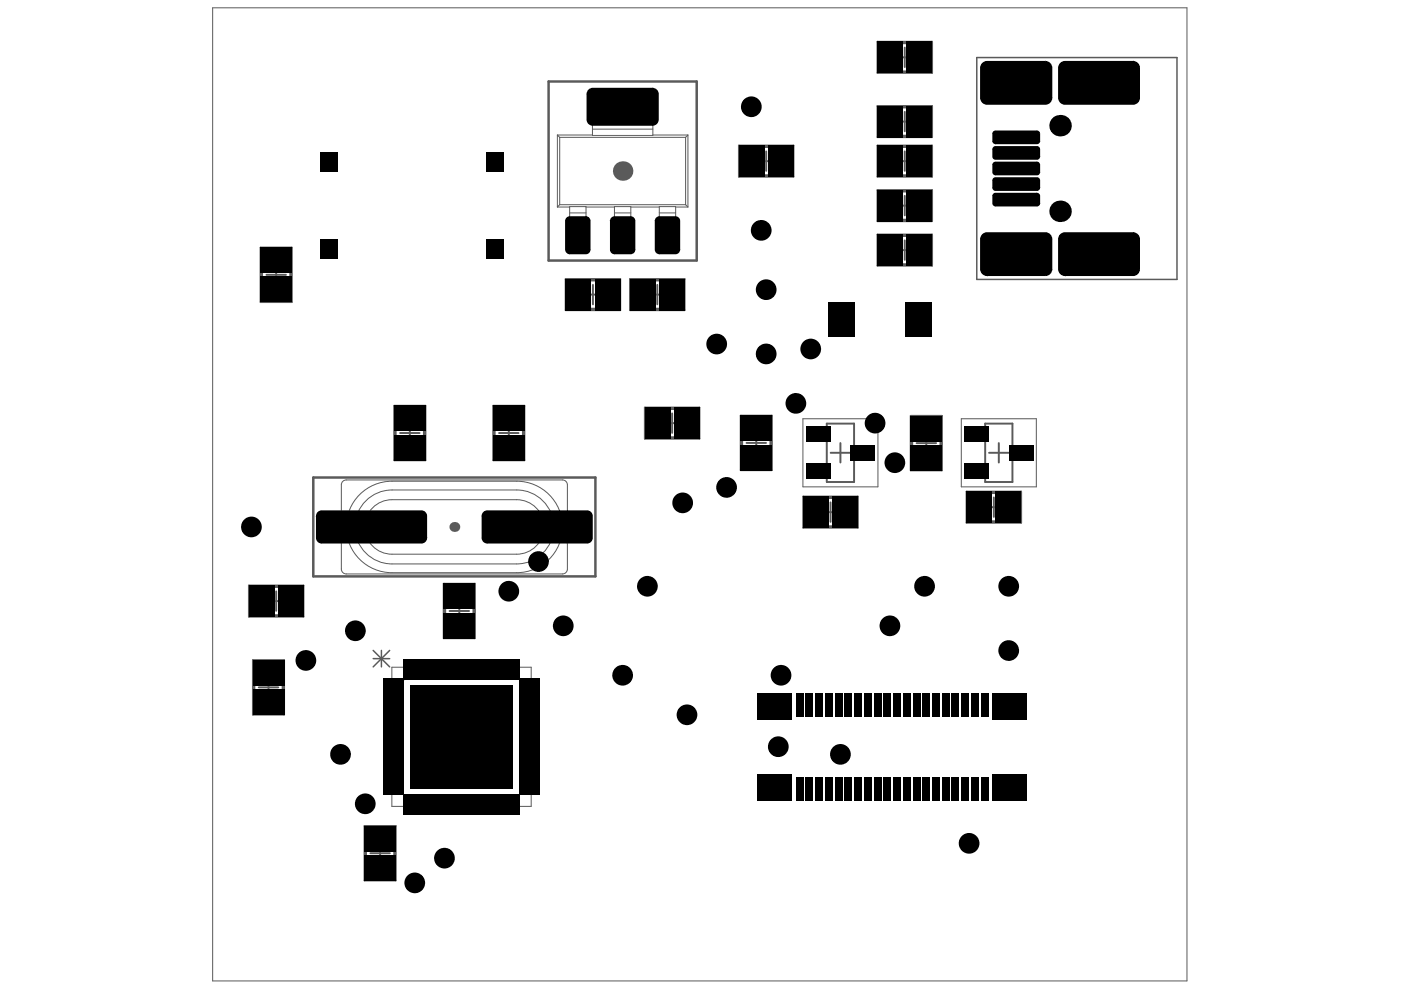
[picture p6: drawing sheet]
<svg xmlns="http://www.w3.org/2000/svg" width="297mm" height="210mm" viewBox="0 0 297 210" stroke-linecap="round" stroke-linejoin="round" font-family="sans-serif">
<g fill="none" stroke="#5a5a5a" stroke-width=".41">
<path d="M186 8.9h11.6v6.6h-11.6zM189.8 12.2h4.1M191.8 10.1v4.1M156.7 30.9h11.5v6.6h-11.5zM160.4 34.2h4.1M162.4 32.1v4.1M186 22.5h11.6v6.6h-11.6zM186 30.9h11.6v6.6h-11.6zM189.8 34.2h4.1M189.8 25.8h4.1M191.8 23.7v4.1M191.8 32.1v4.1"/>
<path d="M55.3 52.5h6.6v11.5h-6.6zM56.5 58.3h4.1M58.6 56.2v4.1M119.9 59.2h11.6v6.6h-11.6zM133.6 59.2h11.5v6.6h-11.5zM186 40.3h11.6v6.6h-11.6zM186 49.7h11.6v6.6h-11.6zM189.8 53h4.1M189.8 43.6h4.1M191.8 41.5v4.2M191.8 51v4.1M123.7 62.5h4.1"/>
<path d="M125.7 60.4v4.1M137.3 62.5h4.1M139.4 60.4v4.1M83.6 86h6.6v11.6h-6.6zM84.8 91.8h4.2M86.9 89.7v4.2M104.6 86h6.6v11.6h-6.6zM105.8 91.8h4.1M107.9 89.7v4.2M136.7 86.4h11.6v6.6h-11.6zM140.4 89.7h4.2M142.5 87.7v4.1"/>
<path d="M157 88.1h6.7v11.6h-6.7zM158.3 93.9h4.1M160.3 91.8v4.2M176.1 96h4.2M178.2 93.9v4.2M193.1 88.2h6.6v11.5h-6.6zM194.3 94h4.2M196.4 91.9v4.1M209.7 96h4.1M211.8 93.9v4.2M170.3 105.3h11.6v6.6h-11.6zM174 108.6h4.2"/>
<path d="M176.1 106.5v4.1M204.9 104.2h11.6v6.6h-11.6zM208.7 107.5h4.1M210.7 105.5v4.1M52.8 124.1h11.5v6.7h-11.5zM53.6 140h6.6v11.5h-6.6zM56.5 127.4h4.1M58.6 125.4v4.1M94.1 123.8h6.6v11.5h-6.6zM95.3 129.5h4.1M97.4 127.5v4.1M54.9 145.7h4.1"/>
<path d="M56.9 143.7v4.1M77.3 175.1h6.6v11.6h-6.6zM80.6 178.8v4.2M78.5 180.9h4.2"/>
</g>
<path d="M170.2 88.8h15.9v14.4h-15.9zM203.8 88.8h15.9v14.4h-15.9z" fill="none" stroke="#5a5a5a" stroke-width=".21"/>
<path d="M116.3 17.3h31.4v37.9h-31.4zM66.4 101.2h59.8v21h-59.8z" fill="none" stroke="#5a5a5a" stroke-width=".52"/>
<path d="M207.1 12.2h42.4v47h-42.4z" fill="none" stroke="#5a5a5a" stroke-width=".31"/>
<g fill="#5a5a5a">
<circle cx="96.3" cy="111.7" r="1.05"/>
<circle cx="132" cy="36.3" r="2.06"/>
</g>
<g fill="none" stroke="#5a5a5a" stroke-width=".41">
<path d="M187.3 9.2h9.1v5.9h-9.1zM157.9 31.2h9.1v6h-9.1zM187.3 22.8h9.1v6h-9.1zM187.3 31.2h9.1v6h-9.1zM55.6 53.7h6v9.1h-6zM121.2 59.5h9.1v6h-9.1zM134.8 59.5h9.1v6h-9.1zM187.3 40.6h9.1v6h-9.1zM187.3 50h9.1v6h-9.1zM83.9 87.3h6v9.1h-6zM104.9 87.3h6v9.1h-6zM138 86.7h9.1v6h-9.1z"/>
<path d="M157.4 89.4h5.9v9h-5.9zM175.3 89.8h5.8v12.4h-5.8zM193.4 89.4h6v9.1h-6zM208.9 89.8h5.8v12.4h-5.8zM171.5 105.6h9.1v6h-9.1zM206.2 104.5h9.1v6h-9.1zM54 124.5h9.1v5.9h-9.1zM94.4 125h6v9.1h-6zM53.9 141.2h6v9.1h-6zM77.6 176.4h6v9h-6z"/>
</g>
<g fill="none" stroke="#5a5a5a" stroke-width=".21">
<path d="M45.1 1.7h206.6v206.3h-206.6zM118.2 28.6l.5 .5M118.2 28.6v15.3M118.2 28.6h7.4M118.7 29.1v14.3M118.7 29.1h26.7M125.6 21.2h12.8v7.5h-12.8zM125.6 25.9h12.8M125.6 27.4h12.8M125.6 23.1h12.8M125.6 23.6h12.8M138.4 28.6h7.5"/>
<path d="M145.4 29.1v14.3M145.9 28.6l-.5 .5M145.9 28.6v15.3M118.2 43.9h2.6M118.7 43.4l-.5 .5M118.7 43.4h26.7M120.8 43.8h3.4v7.5h-3.4zM120.8 49.4h3.4M120.8 48.9h3.4M120.8 46.6h3.4M120.8 45.1h3.4M124.2 43.9h6.1"/>
<path d="M130.3 43.8h3.4v7.5h-3.4zM130.3 49.4h3.4M130.3 48.9h3.4M130.3 46.6h3.4M130.3 45.1h3.4M133.7 43.9h6.1M139.8 43.8h3.5v7.5h-3.5zM139.8 49.4h3.5M139.8 48.9h3.5M139.8 46.6h3.5M139.8 45.1h3.5M143.3 43.9h2.6"/>
<path d="M145.4 43.4l.5 .5M72.4 109.9h-2.5v3.7h2.5M72.6 102.2l.8-.4h45.9a1.03 1.03 0 0 1 1 1v17.9a1.03 1.03 0 0 1-1 1h-45.9a1.03 1.03 0 0 1-1-1v-17.9zM75.9 105.3a9.7 9.7 0 0 1 7.2-3.3h26.5a9.7 9.7 0 0 1 9.7 9.7 9.7 9.7 0 0 1-9.7 9.7h-26.5a9.7 9.7 0 0 1-8.8-5.7 9.7 9.7 0 0 1 1.6-10.4zM77.6 106.2a7.8 7.8 0 0 1 5.5-2.3h26.5a7.8 7.8 0 0 1 7.8 7.8 7.8 7.8 0 0 1-7.8 7.9h-26.5a7.8 7.8 0 0 1-7.2-4.9 7.8 7.8 0 0 1 1.7-8.5zM79 107.6a5.8 5.8 0 0 1 4.1-1.7h26.5a5.8 5.8 0 0 1 5.7 5.8 5.8 5.8 0 0 1-5.7 5.8h-26.5a5.8 5.8 0 0 1-5.3-3.6 5.8 5.8 0 0 1 1.2-6.3zM120.3 109.9h2.5v3.7h-2.5M83.1 141.5h29.5v29.5h-29.5zM88.3 141.5l-5.2 5.2"/>
</g>
<path d="M79.1 137.9l3.5 3.5M79.1 139.6h3.5M80.9 137.9v3.5M82.6 137.9l-3.5 3.5" fill="none" stroke="#5a5a5a" stroke-width=".31"/>
<g fill="#000">
<path d="M85.6 139.8h1.8v4.1h-1.8zM87.7 139.8h1.7v4.1h-1.7zM89.8 139.8h1.7v4.1h-1.7zM91.8 139.8h1.8v4.1h-1.8zM93.9 139.8h1.7v4.1h-1.7zM96 139.8h1.7v4.1h-1.7zM98 139.8h1.8v4.1h-1.8zM100.1 139.8h1.7v4.1h-1.7zM102.2 139.8h1.7v4.1h-1.7zM104.2 139.8h1.8v4.1h-1.8zM106.3 139.8h1.7v4.1h-1.7zM108.4 139.8h1.7v4.1h-1.7z"/>
<path d="M81.5 156.4h4v1.7h-4zM81.5 154.3h4v1.8h-4zM81.5 152.3h4v1.7h-4zM81.5 148.1h4v1.8h-4zM81.5 146.1h4v1.7h-4zM81.5 144h4v1.7h-4zM81.5 158.5h4v1.7h-4zM81.5 150.2h4v1.7h-4zM87 155.4h21.8v1.6h-21.8zM87 152.2h21.8v1.6h-21.8zM87 145.3h21.8v2h-21.8zM87 148.9h21.8v1.6h-21.8z"/>
<path d="M110.2 152.3h4.1v1.7h-4.1zM110.2 154.3h4.1v1.8h-4.1zM110.2 156.4h4.1v1.7h-4.1zM110.2 144h4.1v1.7h-4.1zM110.2 146.1h4.1v1.7h-4.1zM110.2 148.1h4.1v1.8h-4.1zM110.2 158.5h4.1v1.7h-4.1zM110.2 150.2h4.1v1.7h-4.1zM81.5 164.6h4v1.8h-4zM81.5 162.6h4v1.7h-4zM81.5 160.5h4v1.7h-4zM81.5 166.7h4v1.7h-4z"/>
<path d="M87 145.3h1.9v21.8h-1.9zM87 165.2h21.8v1.9h-21.8zM87 161.9h21.8v1.6h-21.8zM87 158.7h21.8v1.6h-21.8zM85.6 168.5h1.8v4.1h-1.8zM87.7 168.5h1.7v4.1h-1.7zM89.8 168.5h1.7v4.1h-1.7zM90.5 145.3h1.6v21.8h-1.6zM91.8 168.5h1.8v4.1h-1.8zM93.8 145.3h1.6v21.8h-1.6zM93.9 168.5h1.7v4.1h-1.7zM96 168.5h1.7v4.1h-1.7z"/>
<path d="M97.1 145.3h1.6v21.8h-1.6zM98 168.5h1.8v4.1h-1.8zM100.1 168.5h1.7v4.1h-1.7zM100.3 145.3h1.6v21.8h-1.6zM102.2 168.5h1.7v4.1h-1.7zM103.6 145.3h1.6v21.8h-1.6zM104.2 168.5h1.8v4.1h-1.8zM106.8 145.3h2v21.8h-2zM106.3 168.5h1.7v4.1h-1.7zM108.4 168.5h1.7v4.1h-1.7zM110.2 160.5h4.1v1.7h-4.1zM110.2 162.6h4.1v1.7h-4.1z"/>
<path d="M110.2 164.6h4.1v1.8h-4.1zM110.2 166.7h4.1v1.7h-4.1z"/>
<path d="M124.4 19.9h1.3zM124.6 19.2l.7-.5 .4-.1v1.3h-1.3z"/>
<path d="M138.3 18.6v1.3zM138.3 18.6a1.32 1.32 0 0 1 1.4 1.3h-1.4z"/>
<path d="M207.8 14.4h1.5zM208.1 13.5l.7-.5 .5-.1v1.5h-1.5z"/>
<path d="M221.6 12.9v1.5zM221.6 12.9a1.48 1.48 0 0 1 1.5 1.5h-1.5z"/>
<path d="M224.3 14.4h1.5zM224.6 13.5l.7-.5 .5-.1v1.5h-1.5z"/>
<path d="M240.2 12.9v1.5zM240.2 12.9a1.48 1.48 0 0 1 1.5 1.5h-1.5z"/>
<path d="M125.7 25.4v1.3zM124.4 25.4h1.3v1.3a1.32 1.32 0 0 1-1.3-1.3z"/>
<path d="M138.3 25.4h1.4zM138.3 25.4h1.4a1.32 1.32 0 0 1-1.4 1.3z"/>
<path d="M209.3 20.7v1.5zM207.8 20.7h1.5v1.5a1.48 1.48 0 0 1-1.5-1.5z"/>
<path d="M211.1 39.8v.7zM210.4 39.8h.7v.7a.68 .68 0 0 1-.7-.7z"/>
<path d="M210.4 38.3h.7zM210.6 37.8l.5-.2v.7h-.7z"/>
<path d="M211.1 36.5v.7zM210.4 36.5h.7v.7a.68 .68 0 0 1-.7-.7z"/>
<path d="M210.4 35h.7zM210.6 34.5l.5-.2v.7h-.7z"/>
<path d="M211.1 29.9v.7zM210.4 29.9h.7v.7a.68 .68 0 0 1-.7-.7z"/>
<path d="M210.4 28.3h.7zM210.6 27.9l.5-.2v.6h-.7z"/>
<path d="M211.1 33.2v.7zM210.4 33.2h.7v.7a.68 .68 0 0 1-.7-.7z"/>
<path d="M210.4 31.6h.7zM210.6 31.2l.5-.2v.6h-.7z"/>
<path d="M219.9 39.8h.6zM219.9 39.8h.6a.68 .68 0 0 1-.6 .7z"/>
<path d="M219.9 37.6v.7zM219.9 37.6a.68 .68 0 0 1 .6 .7h-.6z"/>
<path d="M219.9 36.5h.6zM219.9 36.5h.6a.68 .68 0 0 1-.6 .7z"/>
<path d="M219.9 34.3v.7zM219.9 34.3a.68 .68 0 0 1 .6 .7h-.6z"/>
<path d="M219.9 29.9h.6zM219.9 29.9h.6a.68 .68 0 0 1-.6 .7z"/>
<path d="M219.9 27.7v.6zM219.9 27.7a.68 .68 0 0 1 .6 .6h-.6z"/>
<path d="M219.9 33.2h.6zM219.9 33.2h.6a.68 .68 0 0 1-.6 .7z"/>
<path d="M219.9 31v.6zM219.9 31a.68 .68 0 0 1 .6 .6h-.6z"/>
<path d="M221.6 20.7h1.5zM221.6 20.7h1.5a1.48 1.48 0 0 1-1.5 1.5z"/>
<path d="M225.8 20.7v1.5zM224.3 20.7h1.5v1.5a1.48 1.48 0 0 1-1.5-1.5z"/>
<path d="M240.2 20.7h1.5zM240.2 20.7h1.5a1.48 1.48 0 0 1-1.5 1.5z"/>
<path d="M119.8 46.8h1zM120.1 46.1l.7-.3v1h-1z"/>
<path d="M120.8 52.9v1zM119.8 52.9h1v1a.99 .99 0 0 1-1-1z"/>
<path d="M124.2 45.8v1zM124.2 45.8a.99 .99 0 0 1 1 1h-1z"/>
<path d="M124.2 52.9h1zM124.2 52.9h1a.99 .99 0 0 1-1 1z"/>
<path d="M129.3 46.8h1zM129.6 46.1l.7-.3v1h-1z"/>
<path d="M130.3 52.9v1zM129.3 52.9h1v1a.99 .99 0 0 1-1-1z"/>
<path d="M133.7 45.8v1zM133.7 45.8a.99 .99 0 0 1 1 1h-1z"/>
<path d="M133.7 52.9h1zM133.7 52.9h1a.99 .99 0 0 1-1 1z"/>
<path d="M138.8 46.8h1zM139.1 46.1l.7-.3v1h-1z"/>
<path d="M139.8 52.9v1zM138.8 52.9h1v1a.99 .99 0 0 1-1-1z"/>
<path d="M143.2 45.8v1zM143.2 45.8a.99 .99 0 0 1 1 1h-1z"/>
<path d="M143.2 52.9h1zM143.2 52.9h1a.99 .99 0 0 1-1 1z"/>
<path d="M209.3 57.1v1.4zM207.8 57.1h1.5v1.4a1.48 1.48 0 0 1-1.5-1.4z"/>
<path d="M207.8 50.7h1.5zM208.1 49.8l.7-.5 .5-.1v1.5h-1.5z"/>
<path d="M211.1 43.1v.7zM210.4 43.1h.7v.7a.68 .68 0 0 1-.7-.7z"/>
<path d="M210.4 41.6h.7zM210.6 41.1l.5-.2v.7h-.7z"/>
<path d="M219.9 43.1h.6zM219.9 43.1h.6a.68 .68 0 0 1-.6 .7z"/>
<path d="M219.9 40.9v.7zM219.9 40.9a.68 .68 0 0 1 .6 .7h-.6z"/>
<path d="M221.6 57.1h1.5zM221.6 57.1h1.5a1.48 1.48 0 0 1-1.5 1.4z"/>
<path d="M221.6 49.2v1.5zM221.6 49.2a1.48 1.48 0 0 1 1.5 1.5h-1.5z"/>
<path d="M225.8 57.1v1.4zM224.3 57.1h1.5v1.4a1.48 1.48 0 0 1-1.5-1.4z"/>
<path d="M224.3 50.7h1.5zM224.6 49.8l.7-.5 .5-.1v1.5h-1.5z"/>
<path d="M240.2 57.1h1.5zM240.2 57.1h1.5a1.48 1.48 0 0 1-1.5 1.4z"/>
<path d="M240.2 49.2v1.5zM240.2 49.2a1.48 1.48 0 0 1 1.5 1.5h-1.5z"/>
<path d="M68.2 114v1.2zM67 114h1.2v1.2a1.19 1.19 0 0 1-1.2-1.2z"/>
<path d="M67 109.4h1.2zM67.2 108.7l.6-.4 .4-.1v1.2h-1.2z"/>
<path d="M89.4 114h1.2zM89.4 114h1.2a1.19 1.19 0 0 1-1.2 1.2z"/>
<path d="M89.4 108.2v1.2zM89.4 108.2a1.19 1.19 0 0 1 1.2 1.2h-1.2z"/>
<path d="M103.3 114v1.2zM102.1 114h1.2v1.2a1.19 1.19 0 0 1-1.2-1.2z"/>
<path d="M102.1 109.4h1.2zM102.3 108.7l.6-.4 .4-.1v1.2h-1.2z"/>
<path d="M124.5 114h1.2zM124.5 114h1.2a1.19 1.19 0 0 1-1.2 1.2z"/>
<path d="M124.5 108.2v1.2zM124.5 108.2a1.19 1.19 0 0 1 1.2 1.2h-1.2z"/>
<circle cx="159.3" cy="22.6" r="2.2"/>
<circle cx="224.8" cy="26.6" r="2.28"/>
<circle cx="161.4" cy="48.8" r="2.2"/>
<circle cx="224.8" cy="44.8" r="2.28"/>
<circle cx="152" cy="72.9" r="2.2"/>
<circle cx="162.4" cy="75" r="2.2"/>
<circle cx="162.4" cy="61.4" r="2.2"/>
<circle cx="171.9" cy="74" r="2.2"/>
<circle cx="168.7" cy="85.5" r="2.2"/>
<circle cx="185.5" cy="89.7" r="2.2"/>
<circle cx="189.7" cy="98.1" r="2.2"/>
<circle cx="53.3" cy="111.7" r="2.2"/>
<circle cx="114.2" cy="119.1" r="2.2"/>
<circle cx="144.7" cy="106.6" r="2.2"/>
<circle cx="154.1" cy="103.3" r="2.2"/>
<circle cx="75.3" cy="133.7" r="2.2"/>
<circle cx="107.9" cy="125.4" r="2.2"/>
<circle cx="119.4" cy="132.7" r="2.2"/>
<circle cx="137.3" cy="124.3" r="2.2"/>
<circle cx="188.7" cy="132.7" r="2.2"/>
<circle cx="196" cy="124.3" r="2.2"/>
<circle cx="213.9" cy="124.3" r="2.2"/>
<circle cx="213.9" cy="137.9" r="2.2"/>
<circle cx="64.9" cy="140" r="2.2"/>
<circle cx="72.2" cy="159.9" r="2.2"/>
<circle cx="89.7" cy="157.8" r="1.47"/>
<circle cx="89.7" cy="151.3" r="1.47"/>
<circle cx="89.7" cy="154.6" r="1.47"/>
<circle cx="89.7" cy="148.1" r="1.47"/>
<circle cx="93" cy="151.3" r="1.47"/>
<circle cx="93" cy="154.6" r="1.47"/>
<circle cx="93" cy="148.1" r="1.47"/>
<circle cx="93" cy="157.8" r="1.47"/>
<circle cx="96.2" cy="151.3" r="1.47"/>
<circle cx="96.2" cy="154.6" r="1.47"/>
<circle cx="96.2" cy="148.1" r="1.47"/>
<circle cx="96.2" cy="157.8" r="1.47"/>
<circle cx="99.5" cy="148.1" r="1.47"/>
<circle cx="99.5" cy="154.6" r="1.47"/>
<circle cx="99.5" cy="151.3" r="1.47"/>
<circle cx="99.5" cy="157.8" r="1.47"/>
<circle cx="102.7" cy="157.8" r="1.47"/>
<circle cx="102.7" cy="151.3" r="1.47"/>
<circle cx="102.7" cy="154.6" r="1.47"/>
<circle cx="102.7" cy="148.1" r="1.47"/>
<circle cx="106" cy="151.3" r="1.47"/>
<circle cx="106" cy="148.1" r="1.47"/>
<circle cx="106" cy="157.8" r="1.47"/>
<circle cx="106" cy="154.6" r="1.47"/>
<circle cx="132" cy="143.2" r="2.2"/>
<circle cx="145.7" cy="151.6" r="2.2"/>
<circle cx="165" cy="158.3" r="2.2"/>
<circle cx="165.6" cy="143.2" r="2.2"/>
<circle cx="178.2" cy="159.9" r="2.2"/>
<circle cx="77.4" cy="170.4" r="2.2"/>
<circle cx="89.7" cy="161.1" r="1.47"/>
<circle cx="89.7" cy="164.3" r="1.47"/>
<circle cx="93" cy="161.1" r="1.47"/>
<circle cx="93" cy="164.3" r="1.47"/>
<circle cx="96.2" cy="164.3" r="1.47"/>
<circle cx="96.2" cy="161.1" r="1.47"/>
<circle cx="99.5" cy="161.1" r="1.47"/>
<circle cx="99.5" cy="164.3" r="1.47"/>
<circle cx="102.7" cy="164.3" r="1.47"/>
<circle cx="102.7" cy="161.1" r="1.47"/>
<circle cx="106" cy="161.1" r="1.47"/>
<circle cx="106" cy="164.3" r="1.47"/>
<circle cx="205.5" cy="178.8" r="2.2"/>
<circle cx="87.9" cy="187.2" r="2.2"/>
<circle cx="94.2" cy="182" r="2.2"/>
</g>
<g fill="#000">
<path d="M124.4 19.9l1.3-1.3h12.6l1.4 1.3v5.5l-1.4 1.3h-12.6l-1.3-1.3z" fill-rule="evenodd"/>
<path d="M186 8.8h5.4v6.7h-5.4z" fill-rule="evenodd"/>
<path d="M192.2 8.8h5.4v6.7h-5.4z" fill-rule="evenodd"/>
<path d="M67.9 32.2h3.7v4.2h-3.7z" fill-rule="evenodd"/>
<path d="M103 32.2h3.7v4.2h-3.7z" fill-rule="evenodd"/>
<path d="M156.7 30.9h5.3v6.6h-5.3z" fill-rule="evenodd"/>
<path d="M162.9 30.9h5.3v6.6h-5.3z" fill-rule="evenodd"/>
<path d="M186 22.5h5.4v6.6h-5.4z" fill-rule="evenodd"/>
<path d="M186 30.9h5.4v6.6h-5.4z" fill-rule="evenodd"/>
<path d="M192.2 22.5h5.4v6.6h-5.4z" fill-rule="evenodd"/>
<path d="M192.2 30.9h5.4v6.6h-5.4z" fill-rule="evenodd"/>
<path d="M207.8 14.4l1.5-1.5h12.3l1.5 1.5v6.3l-1.5 1.5h-12.3l-1.5-1.5z" fill-rule="evenodd"/>
<path d="M210.4 38.3l.7-.7h8.8l.6 .7v1.5l-.6 .7h-8.8l-.7-.7z" fill-rule="evenodd"/>
<path d="M210.4 35l.7-.7h8.8l.6 .7v1.5l-.6 .7h-8.8l-.7-.7z" fill-rule="evenodd"/>
<path d="M210.4 28.3l.7-.6h8.8l.6 .6v1.6l-.6 .7h-8.8l-.7-.7z" fill-rule="evenodd"/>
<path d="M210.4 31.6l.7-.6h8.8l.6 .6v1.6l-.6 .7h-8.8l-.7-.7z" fill-rule="evenodd"/>
<path d="M224.3 14.4l1.5-1.5h14.4l1.5 1.5v6.3l-1.5 1.5h-14.4l-1.5-1.5z" fill-rule="evenodd"/>
<path d="M55.2 52.5h6.7v5.4h-6.7z" fill-rule="evenodd"/>
<path d="M67.9 50.8h3.7v4.2h-3.7z" fill-rule="evenodd"/>
<path d="M103 50.8h3.7v4.2h-3.7z" fill-rule="evenodd"/>
<path d="M119.8 46.8l1-1h3.4l1 1v6.1l-1 1h-3.4l-1-1z" fill-rule="evenodd"/>
<path d="M129.3 46.8l1-1h3.4l1 1v6.1l-1 1h-3.4l-1-1z" fill-rule="evenodd"/>
<path d="M138.8 46.8l1-1h3.4l1 1v6.1l-1 1h-3.4l-1-1z" fill-rule="evenodd"/>
<path d="M186 40.3h5.4v6.6h-5.4z" fill-rule="evenodd"/>
<path d="M186 49.7h5.4v6.6h-5.4z" fill-rule="evenodd"/>
<path d="M192.2 40.3h5.4v6.6h-5.4z" fill-rule="evenodd"/>
<path d="M192.2 49.7h5.4v6.6h-5.4z" fill-rule="evenodd"/>
<path d="M207.8 50.7l1.5-1.5h12.3l1.5 1.5v6.4l-1.5 1.4h-12.3l-1.5-1.4z" fill-rule="evenodd"/>
<path d="M210.4 41.6l.7-.7h8.8l.6 .7v1.5l-.6 .7h-8.8l-.7-.7z" fill-rule="evenodd"/>
<path d="M224.3 50.7l1.5-1.5h14.4l1.5 1.5v6.4l-1.5 1.4h-14.4l-1.5-1.4z" fill-rule="evenodd"/>
<path d="M55.2 58.7h6.7v5.4h-6.7z" fill-rule="evenodd"/>
<path d="M119.9 59.2h5.4v6.6h-5.4z" fill-rule="evenodd"/>
<path d="M126.1 59.2h5.4v6.6h-5.4z" fill-rule="evenodd"/>
<path d="M133.6 59.2h5.4v6.6h-5.4z" fill-rule="evenodd"/>
<path d="M139.8 59.2h5.3v6.6h-5.3z" fill-rule="evenodd"/>
<path d="M175.5 64.1h5.6v7.2h-5.6z" fill-rule="evenodd"/>
<path d="M192.1 64.1h5.5v7.2h-5.5z" fill-rule="evenodd"/>
<path d="M83.6 92.2h6.6v5.4h-6.6z" fill-rule="evenodd"/>
<path d="M83.6 86h6.6v5.4h-6.6z" fill-rule="evenodd"/>
<path d="M104.6 92.2h6.6v5.4h-6.6z" fill-rule="evenodd"/>
<path d="M104.6 86h6.6v5.4h-6.6z" fill-rule="evenodd"/>
<path d="M136.7 86.4h5.4v6.6h-5.4z" fill-rule="evenodd"/>
<path d="M142.9 86.4h5.4v6.6h-5.4z" fill-rule="evenodd"/>
<path d="M157 94.3h6.7v5.4h-6.7z" fill-rule="evenodd"/>
<path d="M157 88.1h6.7v5.4h-6.7z" fill-rule="evenodd"/>
<path d="M170.8 90.4h5.2v3.3h-5.2z" fill-rule="evenodd"/>
<path d="M180.3 94.3h5.2v3.4h-5.2z" fill-rule="evenodd"/>
<path d="M193.1 94.4h6.6v5.3h-6.6z" fill-rule="evenodd"/>
<path d="M193.1 88.2h6.6v5.3h-6.6z" fill-rule="evenodd"/>
<path d="M204.4 90.4h5.2v3.3h-5.2z" fill-rule="evenodd"/>
<path d="M213.9 94.3h5.2v3.4h-5.2z" fill-rule="evenodd"/>
<path d="M67 109.4l1.2-1.2h21.2l1.2 1.2v4.6l-1.2 1.2h-21.2l-1.2-1.2z" fill-rule="evenodd"/>
<path d="M102.1 109.4l1.2-1.2h21.2l1.2 1.2v4.6l-1.2 1.2h-21.2l-1.2-1.2z" fill-rule="evenodd"/>
<path d="M170.3 105.3h5.4v6.6h-5.4z" fill-rule="evenodd"/>
<path d="M170.8 98.3h5.2v3.3h-5.2z" fill-rule="evenodd"/>
<path d="M176.5 105.3h5.4v6.6h-5.4z" fill-rule="evenodd"/>
<path d="M204.4 98.3h5.2v3.3h-5.2z" fill-rule="evenodd"/>
<path d="M204.9 104.2h5.4v6.6h-5.4z" fill-rule="evenodd"/>
<path d="M211.1 104.2h5.4v6.6h-5.4z" fill-rule="evenodd"/>
<path d="M52.8 124.1h5.3v6.7h-5.3z" fill-rule="evenodd"/>
<path d="M59 124.1h5.3v6.7h-5.3z" fill-rule="evenodd"/>
<path d="M94.1 130h6.6v5.3h-6.6z" fill-rule="evenodd"/>
<path d="M94.1 123.8h6.6v5.3h-6.6z" fill-rule="evenodd"/>
<path d="M53.6 140h6.6v5.3h-6.6z" fill-rule="evenodd"/>
<path d="M53.6 146.1h6.6v5.4h-6.6z" fill-rule="evenodd"/>
<path d="M81.3 156.3h4.4v1.9h-4.4z" fill-rule="evenodd"/>
<path d="M81.3 152.1h4.4v2h-4.4z" fill-rule="evenodd"/>
<path d="M81.3 148h4.4v2h-4.4z" fill-rule="evenodd"/>
<path d="M81.3 143.9h4.4v2h-4.4z" fill-rule="evenodd"/>
<path d="M81.3 158.3h4.4v2h-4.4z" fill-rule="evenodd"/>
<path d="M81.3 154.2h4.4v2h-4.4z" fill-rule="evenodd"/>
<path d="M81.3 145.9h4.4v2h-4.4z" fill-rule="evenodd"/>
<path d="M81.3 150.1h4.4v2h-4.4z" fill-rule="evenodd"/>
<path d="M85.5 139.7h2v4.4h-2z" fill-rule="evenodd"/>
<path d="M87.6 139.7h2v4.4h-2z" fill-rule="evenodd"/>
<path d="M89.6 139.7h2v4.4h-2z" fill-rule="evenodd"/>
<path d="M91.7 139.7h2v4.4h-2z" fill-rule="evenodd"/>
<path d="M93.8 139.7h2v4.4h-2z" fill-rule="evenodd"/>
<path d="M97.8 156.2l.1 .1z" fill-rule="evenodd"/>
<path d="M95.8 139.7h2v4.4h-2z" fill-rule="evenodd"/>
<path d="M97.9 139.7h2v4.4h-2z" fill-rule="evenodd"/>
<path d="M100 139.7h2v4.4h-2z" fill-rule="evenodd"/>
<path d="M102 139.7h2v4.4h-2z" fill-rule="evenodd"/>
<path d="M104.1 139.7h2v4.4h-2z" fill-rule="evenodd"/>
<path d="M106.2 139.7h2v4.4h-2z" fill-rule="evenodd"/>
<path d="M108.2 139.7h2v4.4h-2z" fill-rule="evenodd"/>
<path d="M110 152.1h4.4v2h-4.4z" fill-rule="evenodd"/>
<path d="M110 156.3h4.4v1.9h-4.4z" fill-rule="evenodd"/>
<path d="M110 143.9h4.4v2h-4.4z" fill-rule="evenodd"/>
<path d="M110 148h4.4v2h-4.4z" fill-rule="evenodd"/>
<path d="M110 158.3h4.4v2h-4.4z" fill-rule="evenodd"/>
<path d="M110 154.2h4.4v2h-4.4z" fill-rule="evenodd"/>
<path d="M110 145.9h4.4v2h-4.4z" fill-rule="evenodd"/>
<path d="M110 150.1h4.4v2h-4.4z" fill-rule="evenodd"/>
<path d="M160.6 147h7.3v5.5h-7.3z" fill-rule="evenodd"/>
<path d="M168.8 147h1.5v4.9h-1.5z" fill-rule="evenodd"/>
<path d="M170.8 147h1.6v4.9h-1.6z" fill-rule="evenodd"/>
<path d="M172.9 147h1.5v4.9h-1.5z" fill-rule="evenodd"/>
<path d="M175 147h1.5v4.9h-1.5z" fill-rule="evenodd"/>
<path d="M177 147h1.6v4.9h-1.6z" fill-rule="evenodd"/>
<path d="M179.1 147h1.5v4.9h-1.5z" fill-rule="evenodd"/>
<path d="M181.2 147h1.5v4.9h-1.5z" fill-rule="evenodd"/>
<path d="M183.2 147h1.6v4.9h-1.6z" fill-rule="evenodd"/>
<path d="M185.3 147h1.5v4.9h-1.5z" fill-rule="evenodd"/>
<path d="M187.3 147h1.6v4.9h-1.6z" fill-rule="evenodd"/>
<path d="M189.4 147h1.6v4.9h-1.6z" fill-rule="evenodd"/>
<path d="M191.5 147h1.5v4.9h-1.5z" fill-rule="evenodd"/>
<path d="M193.5 147h1.6v4.9h-1.6z" fill-rule="evenodd"/>
<path d="M195.6 147h1.6v4.9h-1.6z" fill-rule="evenodd"/>
<path d="M197.7 147h1.5v4.9h-1.5z" fill-rule="evenodd"/>
<path d="M199.7 147h1.6v4.9h-1.6z" fill-rule="evenodd"/>
<path d="M201.8 147h1.6v4.9h-1.6z" fill-rule="evenodd"/>
<path d="M203.9 147h1.5v4.9h-1.5z" fill-rule="evenodd"/>
<path d="M205.9 147h1.6v4.9h-1.6z" fill-rule="evenodd"/>
<path d="M208 147h1.5v4.9h-1.5z" fill-rule="evenodd"/>
<path d="M210.4 147h7.3v5.5h-7.3z" fill-rule="evenodd"/>
<path d="M77.3 175.1h6.6v5.4h-6.6z" fill-rule="evenodd"/>
<path d="M81.3 164.5h4.4v2h-4.4z" fill-rule="evenodd"/>
<path d="M81.3 162.4h4.4v2h-4.4z" fill-rule="evenodd"/>
<path d="M81.3 160.4h4.4v2h-4.4z" fill-rule="evenodd"/>
<path d="M81.3 166.6h4.4v2h-4.4z" fill-rule="evenodd"/>
<path d="M85.5 168.4h2v4.3h-2z" fill-rule="evenodd"/>
<path d="M87.6 168.4h2v4.3h-2z" fill-rule="evenodd"/>
<path d="M89.6 168.4h2v4.3h-2z" fill-rule="evenodd"/>
<path d="M91.7 168.4h2v4.3h-2z" fill-rule="evenodd"/>
<path d="M93.8 168.4h2v4.3h-2z" fill-rule="evenodd"/>
<path d="M95.8 168.4h2v4.3h-2z" fill-rule="evenodd"/>
<path d="M97.9 168.4h2v4.3h-2z" fill-rule="evenodd"/>
<path d="M100 168.4h2v4.3h-2z" fill-rule="evenodd"/>
<path d="M102 168.4h2v4.3h-2z" fill-rule="evenodd"/>
<path d="M104.1 168.4h2v4.3h-2z" fill-rule="evenodd"/>
<path d="M106.2 168.4h2v4.3h-2z" fill-rule="evenodd"/>
<path d="M108.2 168.4h2v4.3h-2z" fill-rule="evenodd"/>
<path d="M110 160.4h4.4v2h-4.4z" fill-rule="evenodd"/>
<path d="M110 162.4h4.4v2h-4.4z" fill-rule="evenodd"/>
<path d="M110 164.5h4.4v2h-4.4z" fill-rule="evenodd"/>
<path d="M110 166.6h4.4v2h-4.4z" fill-rule="evenodd"/>
<path d="M160.6 164.1h7.3v5.5h-7.3z" fill-rule="evenodd"/>
<path d="M168.8 164.7h1.5v5h-1.5z" fill-rule="evenodd"/>
<path d="M170.8 164.7h1.6v5h-1.6z" fill-rule="evenodd"/>
<path d="M172.9 164.7h1.5v5h-1.5z" fill-rule="evenodd"/>
<path d="M175 164.7h1.5v5h-1.5z" fill-rule="evenodd"/>
<path d="M177 164.7h1.6v5h-1.6z" fill-rule="evenodd"/>
<path d="M179.1 164.7h1.5v5h-1.5z" fill-rule="evenodd"/>
<path d="M181.2 164.7h1.5v5h-1.5z" fill-rule="evenodd"/>
<path d="M183.2 164.7h1.6v5h-1.6z" fill-rule="evenodd"/>
<path d="M185.3 164.7h1.5v5h-1.5z" fill-rule="evenodd"/>
<path d="M187.3 164.7h1.6v5h-1.6z" fill-rule="evenodd"/>
<path d="M189.4 164.7h1.6v5h-1.6z" fill-rule="evenodd"/>
<path d="M191.5 164.7h1.5v5h-1.5z" fill-rule="evenodd"/>
<path d="M193.5 164.7h1.6v5h-1.6z" fill-rule="evenodd"/>
<path d="M195.6 164.7h1.6v5h-1.6z" fill-rule="evenodd"/>
<path d="M197.7 164.7h1.5v5h-1.5z" fill-rule="evenodd"/>
<path d="M199.7 164.7h1.6v5h-1.6z" fill-rule="evenodd"/>
<path d="M201.8 164.7h1.6v5h-1.6z" fill-rule="evenodd"/>
<path d="M203.9 164.7h1.5v5h-1.5z" fill-rule="evenodd"/>
<path d="M205.9 164.7h1.6v5h-1.6z" fill-rule="evenodd"/>
<path d="M208 164.7h1.5v5h-1.5z" fill-rule="evenodd"/>
<path d="M210.4 164.1h7.3v5.5h-7.3z" fill-rule="evenodd"/>
<path d="M77.3 181.3h6.6v5.4h-6.6z" fill-rule="evenodd"/>
</g>
</svg>
